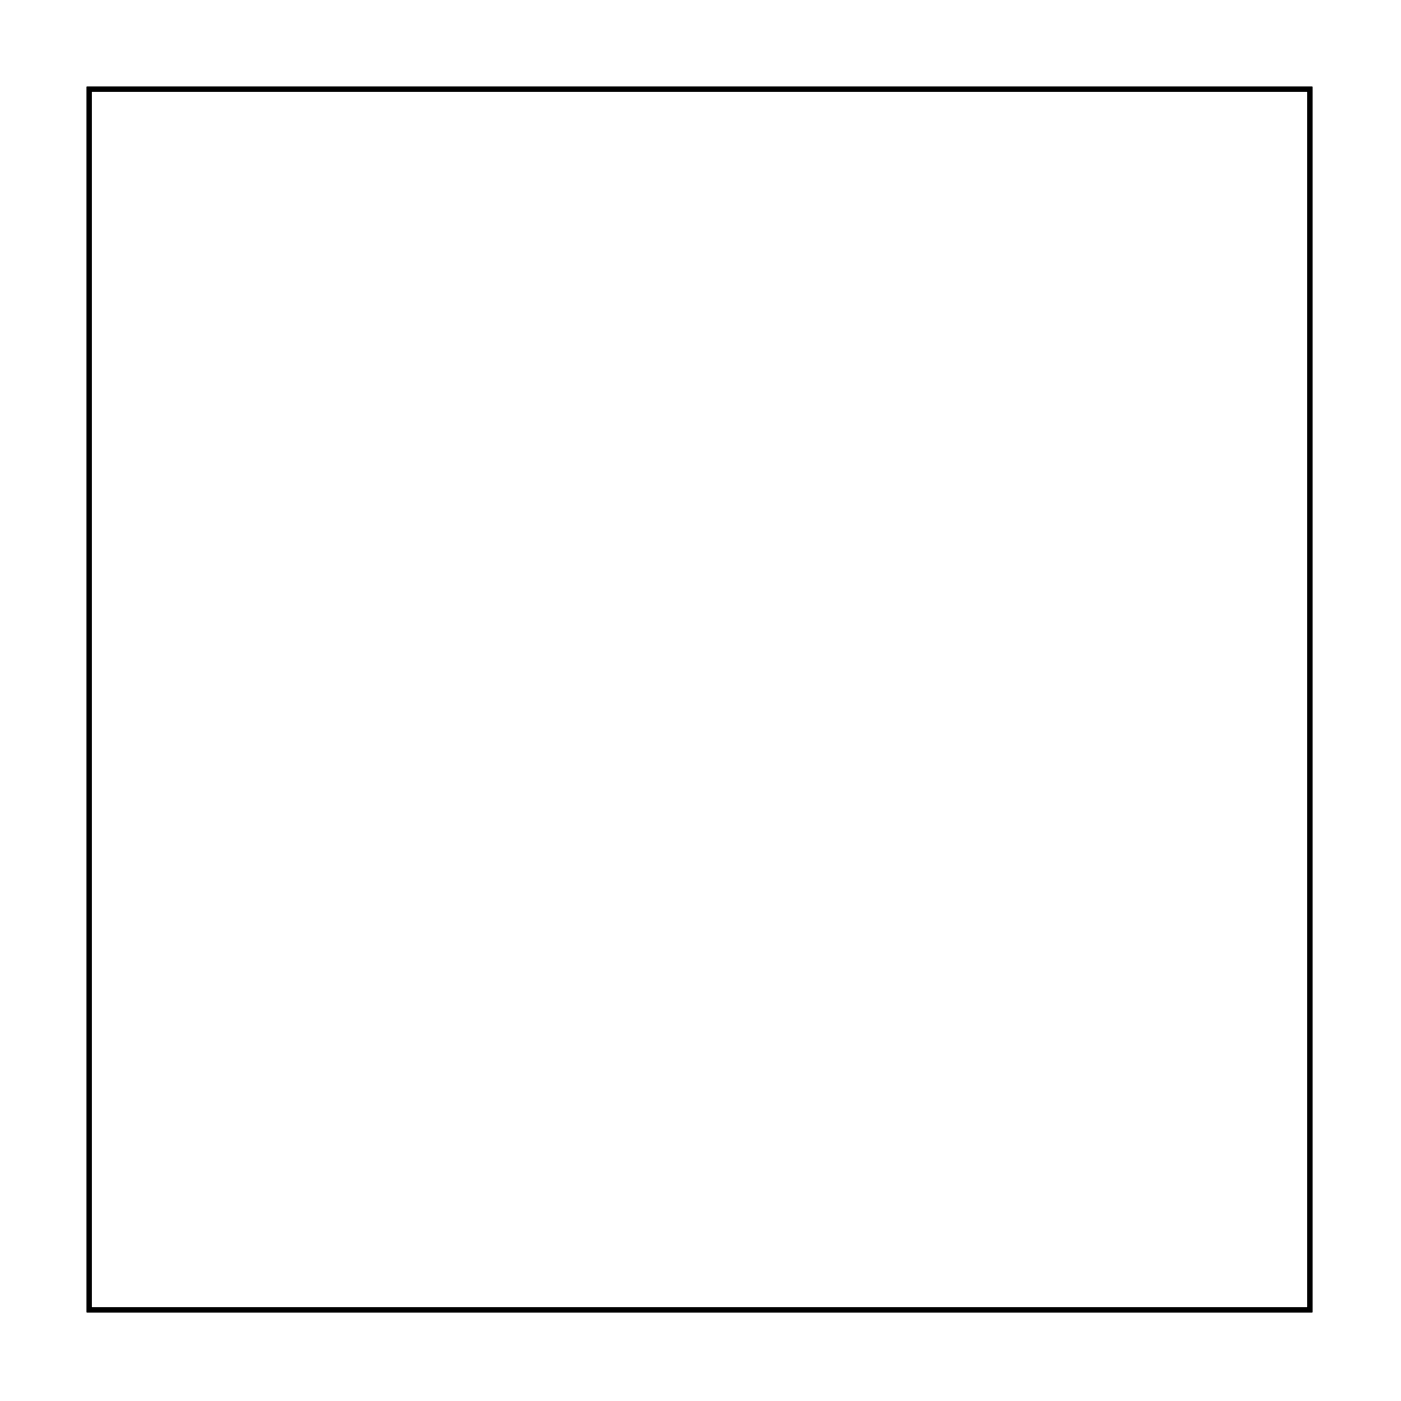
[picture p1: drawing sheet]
<svg xmlns="http://www.w3.org/2000/svg" width="57mm" height="57mm" viewBox="0 0 57 57" stroke-linecap="round" stroke-linejoin="round" font-family="sans-serif">
<path d="M3.6 3.6h49.8v49.8h-49.8z" fill="none" stroke="#000" stroke-width=".2"/>
<path d="M3.6 3.6h49.8v49.8h-49.8z" fill="none" stroke="#000" stroke-width=".04"/>
<circle cx="19.1" cy="9.6" r=".67" fill="#fff"/>
<circle cx="19.1" cy="9.6" r=".67" fill="none" stroke="#fff" stroke-width=".69" stroke-linecap="butt"/>
<path d="M18.4 8.9h1.3v1.4h-1.3z" fill="#fff"/>
<path d="M18.4 8.9h1.3v1.4h-1.3z" fill="none" stroke="#fff" stroke-width=".69" stroke-linecap="butt"/>
<circle cx="19.1" cy="12.1" r=".67" fill="#fff"/>
<circle cx="19.1" cy="12.1" r=".67" fill="none" stroke="#fff" stroke-width=".69" stroke-linecap="butt"/>
<circle cx="19.1" cy="14.7" r=".67" fill="#fff"/>
<circle cx="19.1" cy="14.7" r=".67" fill="none" stroke="#fff" stroke-width=".69" stroke-linecap="butt"/>
<circle cx="19.1" cy="17.2" r=".67" fill="#fff"/>
<circle cx="19.1" cy="17.2" r=".67" fill="none" stroke="#fff" stroke-width=".69" stroke-linecap="butt"/>
<circle cx="19.1" cy="19.8" r=".67" fill="#fff"/>
<circle cx="19.1" cy="19.8" r=".67" fill="none" stroke="#fff" stroke-width=".69" stroke-linecap="butt"/>
<circle cx="19.1" cy="22.3" r=".67" fill="#fff"/>
<circle cx="19.1" cy="22.3" r=".67" fill="none" stroke="#fff" stroke-width=".69" stroke-linecap="butt"/>
<circle cx="19.1" cy="24.8" r=".67" fill="#fff"/>
<circle cx="19.1" cy="24.8" r=".67" fill="none" stroke="#fff" stroke-width=".69" stroke-linecap="butt"/>
<circle cx="19.1" cy="27.4" r=".67" fill="#fff"/>
<circle cx="19.1" cy="27.4" r=".67" fill="none" stroke="#fff" stroke-width=".69" stroke-linecap="butt"/>
<circle cx="19.1" cy="29.9" r=".67" fill="#fff"/>
<circle cx="19.1" cy="29.9" r=".67" fill="none" stroke="#fff" stroke-width=".69" stroke-linecap="butt"/>
<circle cx="19.1" cy="32.5" r=".67" fill="#fff"/>
<circle cx="19.1" cy="32.5" r=".67" fill="none" stroke="#fff" stroke-width=".69" stroke-linecap="butt"/>
<circle cx="19.1" cy="35" r=".67" fill="#fff"/>
<circle cx="19.1" cy="35" r=".67" fill="none" stroke="#fff" stroke-width=".69" stroke-linecap="butt"/>
<circle cx="19.1" cy="37.5" r=".67" fill="#fff"/>
<circle cx="19.1" cy="37.5" r=".67" fill="none" stroke="#fff" stroke-width=".69" stroke-linecap="butt"/>
<circle cx="19.1" cy="40.1" r=".67" fill="#fff"/>
<circle cx="19.1" cy="40.1" r=".67" fill="none" stroke="#fff" stroke-width=".69" stroke-linecap="butt"/>
<circle cx="19.1" cy="42.6" r=".67" fill="#fff"/>
<circle cx="19.1" cy="42.6" r=".67" fill="none" stroke="#fff" stroke-width=".69" stroke-linecap="butt"/>
<circle cx="19.1" cy="45.2" r=".67" fill="#fff"/>
<circle cx="19.1" cy="45.2" r=".67" fill="none" stroke="#fff" stroke-width=".69" stroke-linecap="butt"/>
<circle cx="34.3" cy="9.6" r=".67" fill="#fff"/>
<circle cx="34.3" cy="9.6" r=".67" fill="none" stroke="#fff" stroke-width=".69" stroke-linecap="butt"/>
<circle cx="34.3" cy="12.1" r=".67" fill="#fff"/>
<circle cx="34.3" cy="12.1" r=".67" fill="none" stroke="#fff" stroke-width=".69" stroke-linecap="butt"/>
<circle cx="34.3" cy="14.7" r=".67" fill="#fff"/>
<circle cx="34.3" cy="14.7" r=".67" fill="none" stroke="#fff" stroke-width=".69" stroke-linecap="butt"/>
<circle cx="34.3" cy="17.2" r=".67" fill="#fff"/>
<circle cx="34.3" cy="17.2" r=".67" fill="none" stroke="#fff" stroke-width=".69" stroke-linecap="butt"/>
<circle cx="34.3" cy="19.8" r=".67" fill="#fff"/>
<circle cx="34.3" cy="19.8" r=".67" fill="none" stroke="#fff" stroke-width=".69" stroke-linecap="butt"/>
<circle cx="34.3" cy="22.3" r=".67" fill="#fff"/>
<circle cx="34.3" cy="22.3" r=".67" fill="none" stroke="#fff" stroke-width=".69" stroke-linecap="butt"/>
<circle cx="34.3" cy="24.8" r=".67" fill="#fff"/>
<circle cx="34.3" cy="24.8" r=".67" fill="none" stroke="#fff" stroke-width=".69" stroke-linecap="butt"/>
<circle cx="34.3" cy="27.4" r=".67" fill="#fff"/>
<circle cx="34.3" cy="27.4" r=".67" fill="none" stroke="#fff" stroke-width=".69" stroke-linecap="butt"/>
<circle cx="34.3" cy="29.9" r=".67" fill="#fff"/>
<circle cx="34.3" cy="29.9" r=".67" fill="none" stroke="#fff" stroke-width=".69" stroke-linecap="butt"/>
<circle cx="34.3" cy="32.5" r=".67" fill="#fff"/>
<circle cx="34.3" cy="32.5" r=".67" fill="none" stroke="#fff" stroke-width=".69" stroke-linecap="butt"/>
<circle cx="34.3" cy="35" r=".67" fill="#fff"/>
<circle cx="34.3" cy="35" r=".67" fill="none" stroke="#fff" stroke-width=".69" stroke-linecap="butt"/>
<circle cx="34.3" cy="37.5" r=".67" fill="#fff"/>
<circle cx="34.3" cy="37.5" r=".67" fill="none" stroke="#fff" stroke-width=".69" stroke-linecap="butt"/>
<circle cx="34.3" cy="40.1" r=".67" fill="#fff"/>
<circle cx="34.3" cy="40.1" r=".67" fill="none" stroke="#fff" stroke-width=".69" stroke-linecap="butt"/>
<circle cx="34.3" cy="42.6" r=".67" fill="#fff"/>
<circle cx="34.3" cy="42.6" r=".67" fill="none" stroke="#fff" stroke-width=".69" stroke-linecap="butt"/>
<circle cx="34.3" cy="45.2" r=".67" fill="#fff"/>
<circle cx="34.3" cy="45.2" r=".67" fill="none" stroke="#fff" stroke-width=".69" stroke-linecap="butt"/>
<path d="M47.5 8.8h1.5v1.6h-1.5z" fill="#fff"/>
<path d="M47.5 8.8h1.5v1.6h-1.5z" fill="none" stroke="#fff" stroke-width=".76" stroke-linecap="butt"/>
<circle cx="48.2" cy="9.6" r=".76" fill="#fff"/>
<circle cx="48.2" cy="9.6" r=".76" fill="none" stroke="#fff" stroke-width=".76" stroke-linecap="butt"/>
<circle cx="48.2" cy="7.1" r=".76" fill="#fff"/>
<circle cx="48.2" cy="7.1" r=".76" fill="none" stroke="#fff" stroke-width=".76" stroke-linecap="butt"/>
<path d="M8.3 46h1.5v1.5h-1.5z" fill="#fff"/>
<path d="M8.3 46h1.5v1.5h-1.5z" fill="none" stroke="#fff" stroke-width=".76" stroke-linecap="butt"/>
<circle cx="9.1" cy="46.8" r=".76" fill="#fff"/>
<circle cx="9.1" cy="46.8" r=".76" fill="none" stroke="#fff" stroke-width=".76" stroke-linecap="butt"/>
<circle cx="9.1" cy="49.3" r=".76" fill="#fff"/>
<circle cx="9.1" cy="49.3" r=".76" fill="none" stroke="#fff" stroke-width=".76" stroke-linecap="butt"/>
<path d="M8.3 39.3h1.5v1.5h-1.5z" fill="#fff"/>
<path d="M8.3 39.3h1.5v1.5h-1.5z" fill="none" stroke="#fff" stroke-width=".76" stroke-linecap="butt"/>
<circle cx="9.1" cy="40.1" r=".76" fill="#fff"/>
<circle cx="9.1" cy="40.1" r=".76" fill="none" stroke="#fff" stroke-width=".76" stroke-linecap="butt"/>
<circle cx="9.1" cy="42.6" r=".76" fill="#fff"/>
<circle cx="9.1" cy="42.6" r=".76" fill="none" stroke="#fff" stroke-width=".76" stroke-linecap="butt"/>
<path d="M8.3 32.8h1.5v1.5h-1.5z" fill="#fff"/>
<path d="M8.3 32.8h1.5v1.5h-1.5z" fill="none" stroke="#fff" stroke-width=".76" stroke-linecap="butt"/>
<circle cx="9.1" cy="33.6" r=".76" fill="#fff"/>
<circle cx="9.1" cy="33.6" r=".76" fill="none" stroke="#fff" stroke-width=".76" stroke-linecap="butt"/>
<circle cx="9.1" cy="36.1" r=".76" fill="#fff"/>
<circle cx="9.1" cy="36.1" r=".76" fill="none" stroke="#fff" stroke-width=".76" stroke-linecap="butt"/>
<path d="M8.3 24.6h1.5v1.6h-1.5z" fill="#fff"/>
<path d="M8.3 24.6h1.5v1.6h-1.5z" fill="none" stroke="#fff" stroke-width=".76" stroke-linecap="butt"/>
<circle cx="9.1" cy="25.4" r=".76" fill="#fff"/>
<circle cx="9.1" cy="25.4" r=".76" fill="none" stroke="#fff" stroke-width=".76" stroke-linecap="butt"/>
<circle cx="9.1" cy="27.9" r=".76" fill="#fff"/>
<circle cx="9.1" cy="27.9" r=".76" fill="none" stroke="#fff" stroke-width=".76" stroke-linecap="butt"/>
<path d="M8.3 18.3h1.5v1.6h-1.5z" fill="#fff"/>
<path d="M8.3 18.3h1.5v1.6h-1.5z" fill="none" stroke="#fff" stroke-width=".76" stroke-linecap="butt"/>
<circle cx="9.1" cy="19.1" r=".76" fill="#fff"/>
<circle cx="9.1" cy="19.1" r=".76" fill="none" stroke="#fff" stroke-width=".76" stroke-linecap="butt"/>
<circle cx="9.1" cy="21.6" r=".76" fill="#fff"/>
<circle cx="9.1" cy="21.6" r=".76" fill="none" stroke="#fff" stroke-width=".76" stroke-linecap="butt"/>
<path d="M8.3 12h1.5v1.6h-1.5z" fill="#fff"/>
<path d="M8.3 12h1.5v1.6h-1.5z" fill="none" stroke="#fff" stroke-width=".76" stroke-linecap="butt"/>
<circle cx="9.1" cy="12.8" r=".76" fill="#fff"/>
<circle cx="9.1" cy="12.8" r=".76" fill="none" stroke="#fff" stroke-width=".76" stroke-linecap="butt"/>
<circle cx="9.1" cy="15.3" r=".76" fill="#fff"/>
<circle cx="9.1" cy="15.3" r=".76" fill="none" stroke="#fff" stroke-width=".76" stroke-linecap="butt"/>
<path d="M8.3 5.7h1.5v1.6h-1.5z" fill="#fff"/>
<path d="M8.3 5.7h1.5v1.6h-1.5z" fill="none" stroke="#fff" stroke-width=".76" stroke-linecap="butt"/>
<circle cx="9.1" cy="6.5" r=".76" fill="#fff"/>
<circle cx="9.1" cy="6.5" r=".76" fill="none" stroke="#fff" stroke-width=".76" stroke-linecap="butt"/>
<circle cx="9.1" cy="9" r=".76" fill="#fff"/>
<circle cx="9.1" cy="9" r=".76" fill="none" stroke="#fff" stroke-width=".76" stroke-linecap="butt"/>
<path d="M47.4 24.1h1.5v1.5h-1.5z" fill="#fff"/>
<path d="M47.4 24.1h1.5v1.5h-1.5z" fill="none" stroke="#fff" stroke-width=".76" stroke-linecap="butt"/>
<circle cx="48.1" cy="24.8" r=".76" fill="#fff"/>
<circle cx="48.1" cy="24.8" r=".76" fill="none" stroke="#fff" stroke-width=".76" stroke-linecap="butt"/>
<circle cx="48.1" cy="22.3" r=".76" fill="#fff"/>
<circle cx="48.1" cy="22.3" r=".76" fill="none" stroke="#fff" stroke-width=".76" stroke-linecap="butt"/>
<path d="M47.4 36.8h1.5v1.5h-1.5z" fill="#fff"/>
<path d="M47.4 36.8h1.5v1.5h-1.5z" fill="none" stroke="#fff" stroke-width=".76" stroke-linecap="butt"/>
<circle cx="48.1" cy="37.5" r=".76" fill="#fff"/>
<circle cx="48.1" cy="37.5" r=".76" fill="none" stroke="#fff" stroke-width=".76" stroke-linecap="butt"/>
<circle cx="48.1" cy="35" r=".76" fill="#fff"/>
<circle cx="48.1" cy="35" r=".76" fill="none" stroke="#fff" stroke-width=".76" stroke-linecap="butt"/>
<path d="M47.4 49.5h1.5v1.5h-1.5z" fill="#fff"/>
<path d="M47.4 49.5h1.5v1.5h-1.5z" fill="none" stroke="#fff" stroke-width=".76" stroke-linecap="butt"/>
<circle cx="48.1" cy="50.2" r=".76" fill="#fff"/>
<circle cx="48.1" cy="50.2" r=".76" fill="none" stroke="#fff" stroke-width=".76" stroke-linecap="butt"/>
<circle cx="48.1" cy="47.7" r=".76" fill="#fff"/>
<circle cx="48.1" cy="47.7" r=".76" fill="none" stroke="#fff" stroke-width=".76" stroke-linecap="butt"/>
<path d="M39.2 44.4h1.5v1.5h-1.5z" fill="#fff"/>
<path d="M39.2 44.4h1.5v1.5h-1.5z" fill="none" stroke="#fff" stroke-width=".76" stroke-linecap="butt"/>
<circle cx="39.9" cy="45.2" r=".79" fill="#fff"/>
<circle cx="39.9" cy="45.2" r=".79" fill="none" stroke="#fff" stroke-width=".76" stroke-linecap="butt"/>
<circle cx="39.9" cy="47.7" r=".79" fill="#fff"/>
<circle cx="39.9" cy="47.7" r=".79" fill="none" stroke="#fff" stroke-width=".76" stroke-linecap="butt"/>
<circle cx="39.9" cy="50.2" r=".79" fill="#fff"/>
<circle cx="39.9" cy="50.2" r=".79" fill="none" stroke="#fff" stroke-width=".76" stroke-linecap="butt"/>
<path d="M39.2 31.7h1.5v1.5h-1.5z" fill="#fff"/>
<path d="M39.2 31.7h1.5v1.5h-1.5z" fill="none" stroke="#fff" stroke-width=".76" stroke-linecap="butt"/>
<circle cx="39.9" cy="32.5" r=".79" fill="#fff"/>
<circle cx="39.9" cy="32.5" r=".79" fill="none" stroke="#fff" stroke-width=".76" stroke-linecap="butt"/>
<circle cx="39.9" cy="35" r=".79" fill="#fff"/>
<circle cx="39.9" cy="35" r=".79" fill="none" stroke="#fff" stroke-width=".76" stroke-linecap="butt"/>
<circle cx="39.9" cy="37.5" r=".79" fill="#fff"/>
<circle cx="39.9" cy="37.5" r=".79" fill="none" stroke="#fff" stroke-width=".76" stroke-linecap="butt"/>
<path d="M39.2 19h1.5v1.5h-1.5z" fill="#fff"/>
<path d="M39.2 19h1.5v1.5h-1.5z" fill="none" stroke="#fff" stroke-width=".76" stroke-linecap="butt"/>
<circle cx="39.9" cy="19.8" r=".79" fill="#fff"/>
<circle cx="39.9" cy="19.8" r=".79" fill="none" stroke="#fff" stroke-width=".76" stroke-linecap="butt"/>
<circle cx="39.9" cy="22.3" r=".79" fill="#fff"/>
<circle cx="39.9" cy="22.3" r=".79" fill="none" stroke="#fff" stroke-width=".76" stroke-linecap="butt"/>
<circle cx="39.9" cy="24.8" r=".79" fill="#fff"/>
<circle cx="39.9" cy="24.8" r=".79" fill="none" stroke="#fff" stroke-width=".76" stroke-linecap="butt"/>
<circle cx="16.3" cy="39.1" r=".7" fill="#fff"/>
<circle cx="16.3" cy="39.1" r=".7" fill="none" stroke="#fff" stroke-width=".76" stroke-linecap="butt"/>
<circle cx="16.3" cy="29" r=".7" fill="#fff"/>
<circle cx="16.3" cy="29" r=".7" fill="none" stroke="#fff" stroke-width=".76" stroke-linecap="butt"/>
<circle cx="13.8" cy="45.2" r=".7" fill="#fff"/>
<circle cx="13.8" cy="45.2" r=".7" fill="none" stroke="#fff" stroke-width=".76" stroke-linecap="butt"/>
<circle cx="13.8" cy="35" r=".7" fill="#fff"/>
<circle cx="13.8" cy="35" r=".7" fill="none" stroke="#fff" stroke-width=".76" stroke-linecap="butt"/>
<circle cx="16.3" cy="41.7" r=".7" fill="#fff"/>
<circle cx="16.3" cy="41.7" r=".7" fill="none" stroke="#fff" stroke-width=".76" stroke-linecap="butt"/>
<circle cx="16.3" cy="51.8" r=".7" fill="#fff"/>
<circle cx="16.3" cy="51.8" r=".7" fill="none" stroke="#fff" stroke-width=".76" stroke-linecap="butt"/>
<circle cx="36.8" cy="41.7" r=".7" fill="#fff"/>
<circle cx="36.8" cy="41.7" r=".7" fill="none" stroke="#fff" stroke-width=".76" stroke-linecap="butt"/>
<circle cx="36.8" cy="51.8" r=".7" fill="#fff"/>
<circle cx="36.8" cy="51.8" r=".7" fill="none" stroke="#fff" stroke-width=".76" stroke-linecap="butt"/>
<circle cx="36.8" cy="29.3" r=".7" fill="#fff"/>
<circle cx="36.8" cy="29.3" r=".7" fill="none" stroke="#fff" stroke-width=".76" stroke-linecap="butt"/>
<circle cx="36.8" cy="39.4" r=".7" fill="#fff"/>
<circle cx="36.8" cy="39.4" r=".7" fill="none" stroke="#fff" stroke-width=".76" stroke-linecap="butt"/>
<circle cx="36.8" cy="16.7" r=".7" fill="#fff"/>
<circle cx="36.8" cy="16.7" r=".7" fill="none" stroke="#fff" stroke-width=".76" stroke-linecap="butt"/>
<circle cx="36.8" cy="26.9" r=".7" fill="#fff"/>
<circle cx="36.8" cy="26.9" r=".7" fill="none" stroke="#fff" stroke-width=".76" stroke-linecap="butt"/>
<circle cx="41.2" cy="7.1" r=".59" fill="#fff"/>
<circle cx="41.2" cy="7.1" r=".59" fill="none" stroke="#fff" stroke-width=".73" stroke-linecap="butt"/>
<circle cx="41.2" cy="9.6" r=".59" fill="#fff"/>
<circle cx="41.2" cy="9.6" r=".59" fill="none" stroke="#fff" stroke-width=".73" stroke-linecap="butt"/>
<path d="M40.3 8.8h1.7v1.6h-1.7zM40.8 9.6a.35 .35 0 0 0 .7 0 .35 .35 0 0 0-.7 0z" fill="#fff"/>
<g fill="none" stroke="#fff" stroke-width=".25">
<path d="M40.3 8.8h1.7v1.6h-1.7z"/>
<circle cx="41.2" cy="9.6" r=".35"/>
</g>
<circle cx="36.8" cy="9.6" r=".59" fill="#fff"/>
<circle cx="36.8" cy="9.6" r=".59" fill="none" stroke="#fff" stroke-width=".73" stroke-linecap="butt"/>
<circle cx="36.8" cy="7.1" r=".59" fill="#fff"/>
<circle cx="36.8" cy="7.1" r=".59" fill="none" stroke="#fff" stroke-width=".73" stroke-linecap="butt"/>
<circle cx="16.6" cy="44.1" r=".35" fill="#fff"/>
<circle cx="16.6" cy="44.1" r=".35" fill="none" stroke="#fff" stroke-width=".55"/>
<circle cx="30.1" cy="30.1" r=".35" fill="#fff"/>
<circle cx="30.1" cy="30.1" r=".35" fill="none" stroke="#fff" stroke-width=".55"/>
<circle cx="28.2" cy="35.5" r=".35" fill="#fff"/>
<circle cx="28.2" cy="35.5" r=".35" fill="none" stroke="#fff" stroke-width=".55"/>
<circle cx="21.5" cy="39.2" r=".35" fill="#fff"/>
<circle cx="21.5" cy="39.2" r=".35" fill="none" stroke="#fff" stroke-width=".55"/>
<circle cx="6.3" cy="46.5" r=".35" fill="#fff"/>
<circle cx="6.3" cy="46.5" r=".35" fill="none" stroke="#fff" stroke-width=".55"/>
<circle cx="6.9" cy="48.3" r=".35" fill="#fff"/>
<circle cx="6.9" cy="48.3" r=".35" fill="none" stroke="#fff" stroke-width=".55"/>
<circle cx="14.8" cy="27" r=".35" fill="#fff"/>
<circle cx="14.8" cy="27" r=".35" fill="none" stroke="#fff" stroke-width=".55"/>
<circle cx="16" cy="31.3" r=".35" fill="#fff"/>
<circle cx="16" cy="31.3" r=".35" fill="none" stroke="#fff" stroke-width=".55"/>
</svg>
